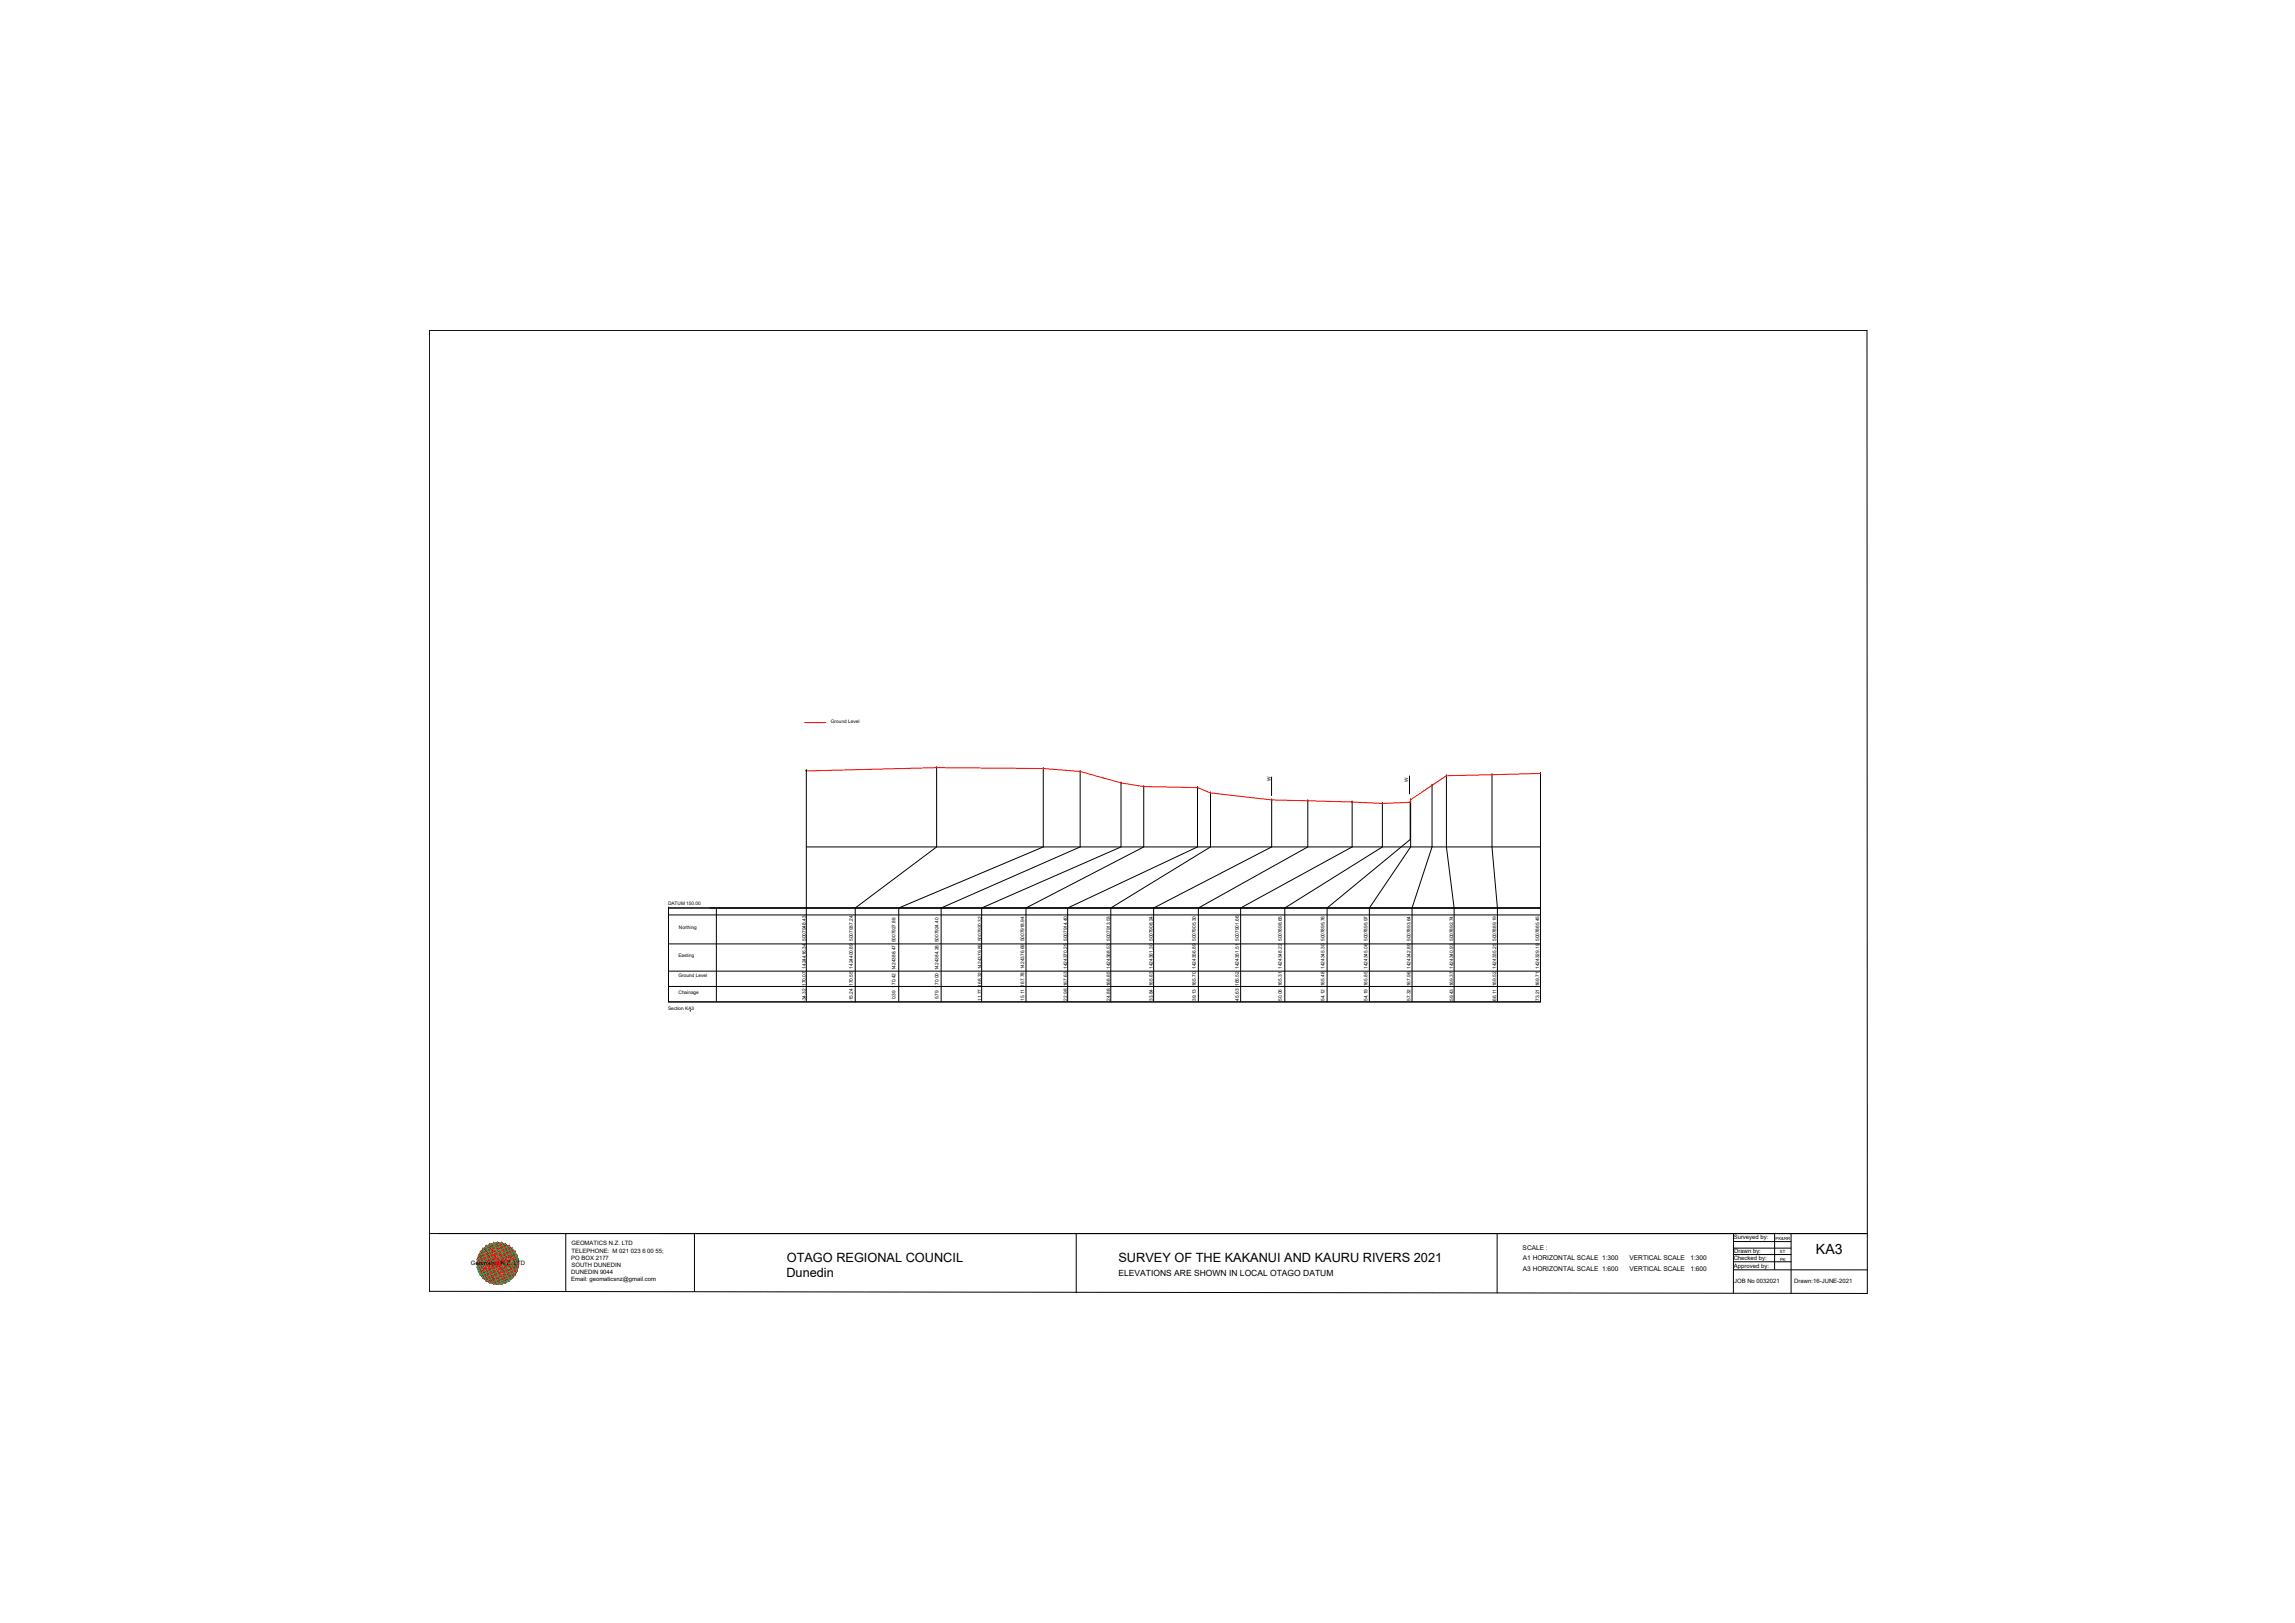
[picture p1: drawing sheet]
<svg xmlns="http://www.w3.org/2000/svg" width="420mm" height="297mm" viewBox="0 0 420 297" stroke-linecap="round" stroke-linejoin="round" font-family="sans-serif">
<defs><g id="words">
<text font-size="2.6" x="332.5" y="229.5">KA3</text>
<g font-size="2.3">
<text x="144" y="233.7">Dunedin</text>
<text x="144" y="230.9">OTAGO REGIONAL COUNCIL</text>
<text x="204.8" y="230.9">SURVEY OF THE KAKANUI AND KAURU RIVERS 2021</text>
</g>
<text font-size="1.6" x="204.8" y="233.5">ELEVATIONS ARE SHOWN IN LOCAL OTAGO DATUM</text>
<g font-size="1.2">
<text x="278.8" y="228.7">SCALE :</text>
<text x="278.8" y="230.7">A1 HORIZONTAL SCALE 1:300</text>
<text x="278.8" y="232.7">A3 HORIZONTAL SCALE 1:600</text>
<text x="298.3" y="230.7">VERTICAL SCALE</text>
<text x="298.3" y="232.7">VERTICAL SCALE</text>
<text x="309.5" y="230.7">1:300</text>
<text x="309.5" y="232.7">1:600</text>
</g>
<g font-size="1.1">
<text x="104.6" y="227.9">GEOMATICS N.Z. LTD</text>
<text x="317.4" y="226.8">Surveyed by:</text>
<text x="86.2" y="231.6">Geomatics N.Z. LTD</text>
<text x="104.6" y="230.5">PO BOX 2177</text>
<text x="104.6" y="233.2">DUNEDIN 9044</text>
<text x="104.6" y="231.9">SOUTH DUNEDIN</text>
<text x="104.6" y="229.2">TELEPHONE: M 021 023 6 00 55;</text>
<text x="317.4" y="230.6">Checked by:</text>
<text x="317.4" y="232">Approved by:</text>
<text x="317.5" y="229.3">Drawn by:</text>
<text x="104.6" y="234.5">Email: geomaticsnz@gmail.com</text>
<text x="317.5" y="234.8">JOB No 0032021</text>
<text x="328.5" y="234.8">Drawn:16-JUNE-2021</text>
</g>
<g font-size=".9">
<text x="152.1" y="132.2">Ground Level</text>
<text x="232.7" y="142.9" transform="rotate(-90 232.7 142.9)">W</text>
<text x="257.8" y="143.1" transform="rotate(-90 257.8 143.1)">W</text>
<text x="122.3" y="165.6">DATUM 150.00</text>
<text x="124.3" y="170.1">Northing</text>
<text x="124.2" y="175.2">Easting</text>
<text x="124.2" y="178.9">Ground Level</text>
<text x="122.3" y="184.8">Section KA3</text>
<text x="124.2" y="181.9">Chainage</text>
<text x="147.5" y="183.4" transform="rotate(-90 147.5 183.4)">-34.32 170.07 1424416.34 5007948.43</text>
<text x="156.1" y="183.4" transform="rotate(-90 156.1 183.4)">-15.24 170.55 1424400.89 5007937.24</text>
<text x="164" y="182.9" transform="rotate(-90 164 182.9)">0.39 170.42 1424388.47 5007927.88</text>
<text x="171.8" y="182.9" transform="rotate(-90 171.8 182.9)">5.79 170.00 1424384.26 5007924.40</text>
<text x="179.7" y="183.2" transform="rotate(-90 179.7 183.2)">11.77 168.32 1424379.89 5007920.32</text>
<text x="187.5" y="183.2" transform="rotate(-90 187.5 183.2)">15.11 167.78 1424376.69 5007918.94</text>
<text x="195.4" y="183.2" transform="rotate(-90 195.4 183.2)">22.98 167.63 1424370.25 5007914.40</text>
<text x="203.2" y="183.2" transform="rotate(-90 203.2 183.2)">24.88 166.85 1424368.53 5007913.53</text>
<text x="211.1" y="183.2" transform="rotate(-90 211.1 183.2)">33.84 165.83 1424361.30 5007908.24</text>
<text x="218.9" y="183.2" transform="rotate(-90 218.9 183.2)">39.13 165.70 1424356.89 5007905.30</text>
<text x="226.8" y="183.1" transform="rotate(-90 226.8 183.1)">45.63 165.52 1424351.51 5007901.66</text>
<text x="234.6" y="183.2" transform="rotate(-90 234.6 183.2)">50.06 165.31 1424348.22 5007898.65</text>
<text x="242.5" y="183.2" transform="rotate(-90 242.5 183.2)">54.12 165.48 1424345.30 5007895.76</text>
<text x="250.3" y="183.2" transform="rotate(-90 250.3 183.2)">54.19 165.85 1424345.06 5007895.97</text>
<text x="258.2" y="183.2" transform="rotate(-90 258.2 183.2)">57.32 167.96 1424342.89 5007893.64</text>
<text x="266.1" y="183.2" transform="rotate(-90 266.1 183.2)">59.43 169.37 1424340.93 5007892.74</text>
<text x="273.9" y="183.2" transform="rotate(-90 273.9 183.2)">66.11 169.52 1424335.25 5007889.19</text>
<text x="281.8" y="183.2" transform="rotate(-90 281.8 183.2)">73.21 169.71 1424329.19 5007885.45</text>
</g>
<g font-size=".8">
<text x="325.1" y="226.9">PK&amp;RR</text>
<text x="325.9" y="229.3">ST</text>
<text x="325.9" y="230.7">PK</text>
</g>
</g></defs>
<!-- layer: 0 -->
<g fill="none" stroke="#000" stroke-width=".18">
<path d="M78.6 60.5h263.2l.1 176.2-263.3-.4zM147.6 141.1h.1M147.6 141.1v42.3M147.6 155h134.4M171.5 140.5h.1M171.5 140.5v14.5l-14.9 11.2v17.2M191 140.7h.1M191 140.7v14.3l-26.5 11.2v17.2M197.7 141.2h.1M197.7 141.2v13.8l-25.4 11.2v17.2M197.8 141.2h-.1M205.2 143.3h.1"/>
<path d="M205.2 143.3v11.7l-25.5 11.2v17.2M209.4 144h.1M209.4 144v11l-21.6 11.2v17.2M219.2 144.1h.1M219.2 144.1v10.9l-23.7 11.2v17.2M219.2 144.1v.1M221.6 145.1h.1M221.6 145.1v9.9l-18.2 11.2v17.2M232.8 142.2v3.4M232.8 146.4h.1M232.8 146.4v8.6l-21.6 11.2v17.2M239.4 146.6h.1"/>
<path d="M239.4 146.6v8.4l-20 11.2v17.2M247.5 146.8h.1M247.5 146.8v8.2l-20.4 11.2v17.2M247.6 146.8h-.1M253.1 147h.1M253.1 147v8l-17.9 11.2v17.2M253.1 147v.1M258 142v3.3M258.2 146.8h.1M258.2 146.8v6.8l-15.2 12.6v17.2M258.3 146.4h.1M258.3 146.4h-.1"/>
<path d="M258.3 146.4v8.6l-7.6 11.2v17.2M262.2 143.7h.1M262.2 143.7v11.3l-3.7 11.2v17.2M264.8 142h.1M264.8 142v13l1.4 11.2v17.2M273.1 141.8h.1M273.1 141.8v13.2l1 11.2v17.2M282 141.6h.1M282 141.6v41.8h-159.6v-17.2M122.4 166.2h.1M122.4 166.2h159.6M122.4 177.7h159.6"/>
<path d="M122.4 172.8h159.6M122.4 167.4h159.6M131.1 166.2v17.2M122.4 180.5h159.6M126.4 185.1h.1M78.6 225.8h263.3M103.6 225.7v10.7M127.1 225.7v10.7M197 225.8v10.8M274.1 225.8v10.8M317.3 229.6h10.6M317.4 227.2h10.5"/>
<path d="M317.4 230.9h10.5M317.4 232.4h24.5M317.4 228.4h10.5M317.4 225.8l-.1 10.9M324.9 225.8v6.5M327.9 225.8v10.9"/>
</g>
<!-- layer: geo -->
<g fill="none" stroke="#545454" stroke-width=".18">
<path d="M87.3 231.2h7.6M87.4 230.5h7.5v1.5h-7.5zM87.6 229.8h7v2.9h-7zM87.6 229.8h.1M87.9 229.1h6.4v4.3h-6.4zM88.4 228.5h5.4v5.4h-5.4zM89 228.1h.1M89 228.1h4.2v6.3h-4.2zM89.7 227.7h2.9v7.1h-2.9zM90.4 227.5h1.5v7.5h-1.5zM91.1 227.4v7.7M94.3 229.1h.1"/>
<path d="M94.9 230.5h.1"/>
</g>
<g fill="none" stroke="#ff0" stroke-width=".18">
<path d="M87.3 231.2l3.8-3.8 3.8 3.8-3.8 3.8-3.7-3.8M87.6 232.7l5-5 2 2.1-4.9 5zM87.6 229.8l2.1-2.1 4.9 5-2 2.1zM88.4 233.9h.1M88.4 228.5l5.4 5.4M89 228.1l5.3 5.3-1.1 1-5.3-5.3zM90.4 227.5l4.5 4.5-3 3-4.5-4.5zM91.9 235h.1M91.9 227.5l3 3-4.5 4.5-3-3zM93.2 228.1l1.1 1-5.3 5.3-1.1-1zM93.8 228.5h.1M93.8 228.5l-5.4 5.4"/>
<path d="M93.9 233.9h.1"/>
</g>
<g fill="none" stroke="#00b85c" stroke-width=".18">
<path d="M87.3 231.2l6.5-2.7 1.1 2.7-6.5 2.7zM87.4 230.5l5.8-2.4 1.7 3.9-5.9 2.4zM87.4 232l6.9-2.9 .6 1.4-7 2.9zM87.6 229.8l7 2.9M87.6 229.8l2.1 5M87.9 229.1l4-1.6 2.4 5.9-3.9 1.6zM88.4 228.5l2.7-1.1 2.7 6.5-2.7 1.2zM89 228.1l1.4-.6 2.8 6.9-1.3 .6zM89.7 227.7l2.9 7.1M92.6 227.7l-2.9 7.1M92.6 227.7l2 5M92.6 227.7l-5 2.1"/>
<path d="M94.6 229.8l-7 2.9M94.7 232.7l-5 2.1"/>
</g>
<g fill="none" stroke="#f00" stroke-width=".18">
<path d="M87.3 231.2l.3 1.5M87.3 231.2l2.4 3.6M87.3 231.2l5.3 3.6M87.3 231.2l7.3 1.5M87.3 231.3h.1M87.4 232h.1M87.4 230.5h.1M87.4 230.5l7.5 1.5M87.4 230.5l.5 2.9M87.4 230.5l3 4.5M87.4 232l1.6 2.4M87.4 230.5l5.8 3.9"/>
<path d="M87.4 232l4.5 3M87.4 232l6.9 1.4M87.6 229.8l.8 4.1M87.6 232.7l.8 1.2M87.6 232.7l3.5 2.4M87.6 229.8l6.2 4.1M87.6 229.8l7.3 1.4M87.6 232.7l6.2 1.2M87.6 229.8l-.3 1.4M87.6 229.8h.1M87.6 229.8l3.5 5.3M87.6 232.7h.1"/>
<path d="M87.9 233.4h.1M87.9 229.1h.1M87.9 229.1l3.2 2.1M87.9 229.1l1.1 5.3M87.9 229.1l4 5.9M87.9 233.4l2.5 1.6M87.9 229.1l7 1.4M87.9 233.4l5.3 1M87.9 229.1l-.5 2.9M88.4 228.6h.1M88.4 228.5l1.3 6.3M88.4 228.5l4.2 6.3"/>
<path d="M88.4 228.5l6.3 4.2M88.4 233.9l1.3 .9M88.4 228.5l-.8 1.3M88.4 228.5l6.2 1.3M88.4 233.9l4.2 .9M88.4 228.5l-.8 4.2M88.5 234h.1M89 228.1h.1M89 234.4h.1M89 228.1l2.1 3.1M89 228.1l1.4 6.9M89 228.1l-1.6 2.4"/>
<path d="M89 234.4l2.9 .6M89 228.1l-1.1 5.3M89.6 227.7h.1M89.7 227.7l1.4 7.4M89.7 227.7l4.1 6.2M89.7 227.7l-1.3 .8M89.7 227.7l5.2 3.5M89.7 227.7l-2.4 3.5M89.7 227.7l4.1 .8M89.7 234.8l1.4 .3M89.7 227.7l-1.3 6.2M89.7 234.8h.1"/>
<path d="M90.4 227.5h.1M90.4 227.5l.7 3.7M90.4 227.5l-1.4 6.9M90.4 235h.1M90.4 227.5l3.9 5.9M90.4 227.5l-2.5 1.6M90.4 227.5l4.5 3M90.4 227.5l-3 4.5M90.4 227.5l2.8 .6M91.1 227.4h.1M91.1 231.2l.8 3.8M91.1 231.2l2.1 3.2"/>
<path d="M91.1 231.2l3.2 2.2M91.1 231.2l-3.7 .8M91.1 231.2l-3.2 2.2M91.1 227.4l1.5 7.4M91.1 227.4l-1.4 .3M91.1 227.4l3.5 5.3M91.1 227.4l-3.5 2.4M91.1 227.4l3.6 2.4M91.1 227.4l-3.5 5.3M91.1 227.4l1.5 .3M91.1 227.4l-1.4 7.4M91.2 235h.1"/>
<path d="M91.9 235h.1M91.9 227.5h.1M91.9 227.5l-1.5 7.5M91.9 227.5l1.3 6.9M91.9 227.5l-2.9 .6M91.9 227.5l3 4.5M91.9 227.5l-4.5 3M91.9 227.5l2.4 1.6M91.9 227.5l-4 5.9M92.6 227.7h.1M92.6 227.7l1.2 6.2M92.6 227.7l-4.2 .8"/>
<path d="M92.6 234.8l-1.5 .3M92.6 227.7l2.3 3.5M92.6 227.7l-5.3 3.5M92.6 227.7l1.2 .8M92.6 227.7l-4.2 6.2M92.6 227.7l-1.5 7.4M92.6 234.7h.1M93.2 228.1h.1M93.2 228.1l-4.2 6.3M93.2 228.1l1.1 5.3M93.2 228.1l-5.3 1M93.2 234.4l-2.8 .6"/>
<path d="M93.2 228.1l-5.8 3.9M93.2 228.1l-1.3 6.9M93.2 234.4h.1M93.2 228.1l1.7 2.4M93.8 228.5h.1M93.8 228.5l.8 4.2M93.8 228.5l-6.2 1.3M93.8 233.9l-4.1 .9M93.8 228.5l.9 1.3M93.8 228.5l-6.2 4.2M93.8 233.9l-1.2 .9M93.8 228.5l-4.1 6.3"/>
<path d="M93.8 228.5l-1.2 6.3M93.8 233.9h.1M94.3 229.1h.1M94.3 233.4h.1M94.3 229.1l-3.2 2.1M94.3 229.1l.6 2.9M94.3 229.1l-6.9 1.4M94.3 233.4l-5.3 1M94.3 233.4l-2.4 1.6M94.3 229.1l-5.3-1 5.9 3.9M94.3 229.1l-3.9 5.9M94.3 229.1l-1.1 5.3"/>
<path d="M94.6 229.8h.1M94.6 232.7h.1M94.6 229.8l.3 1.4M94.6 229.8l-7.3 1.4M94.6 232.7l-6.2 1.2M94.6 232.7l-3.5 2.4M94.6 229.8l-3.5 5.3M94.6 232.7l-.8 1.2M94.6 229.8l-.8 4.1M94.7 229.8l-6.3 4.1M94.9 230.5h.1M94.9 232h.1"/>
<path d="M94.9 230.5l-3.8 .7M94.9 232l-7 1.4M94.9 230.5l-5.9 3.9M94.9 232l-4.5 3M94.9 230.5l-3 4.5M94.9 232l-1.7 2.4M94.9 230.5l-.6 2.9M94.9 231.2h.1M94.9 231.2l-7.3 1.5M94.9 231.2l-5.2 3.6M94.9 231.2l-2.3 3.6M94.9 231.2l-.3 1.5"/>
</g>
<!-- layer: 0 -->
<path d="M147.3 132.2h3.8M147.6 141.1l23.9-.6 19.5 .2 6.7 .5 7.5 2.1 4.2 .7 9.8 .1 2.4 1 11.2 1.3 20.3 .6 5.1-.2 .1-.4 6.5-4.4 17.2-.4" fill="none" stroke="#f00" stroke-width=".18"/>
<use href="#words"/>
</svg>
